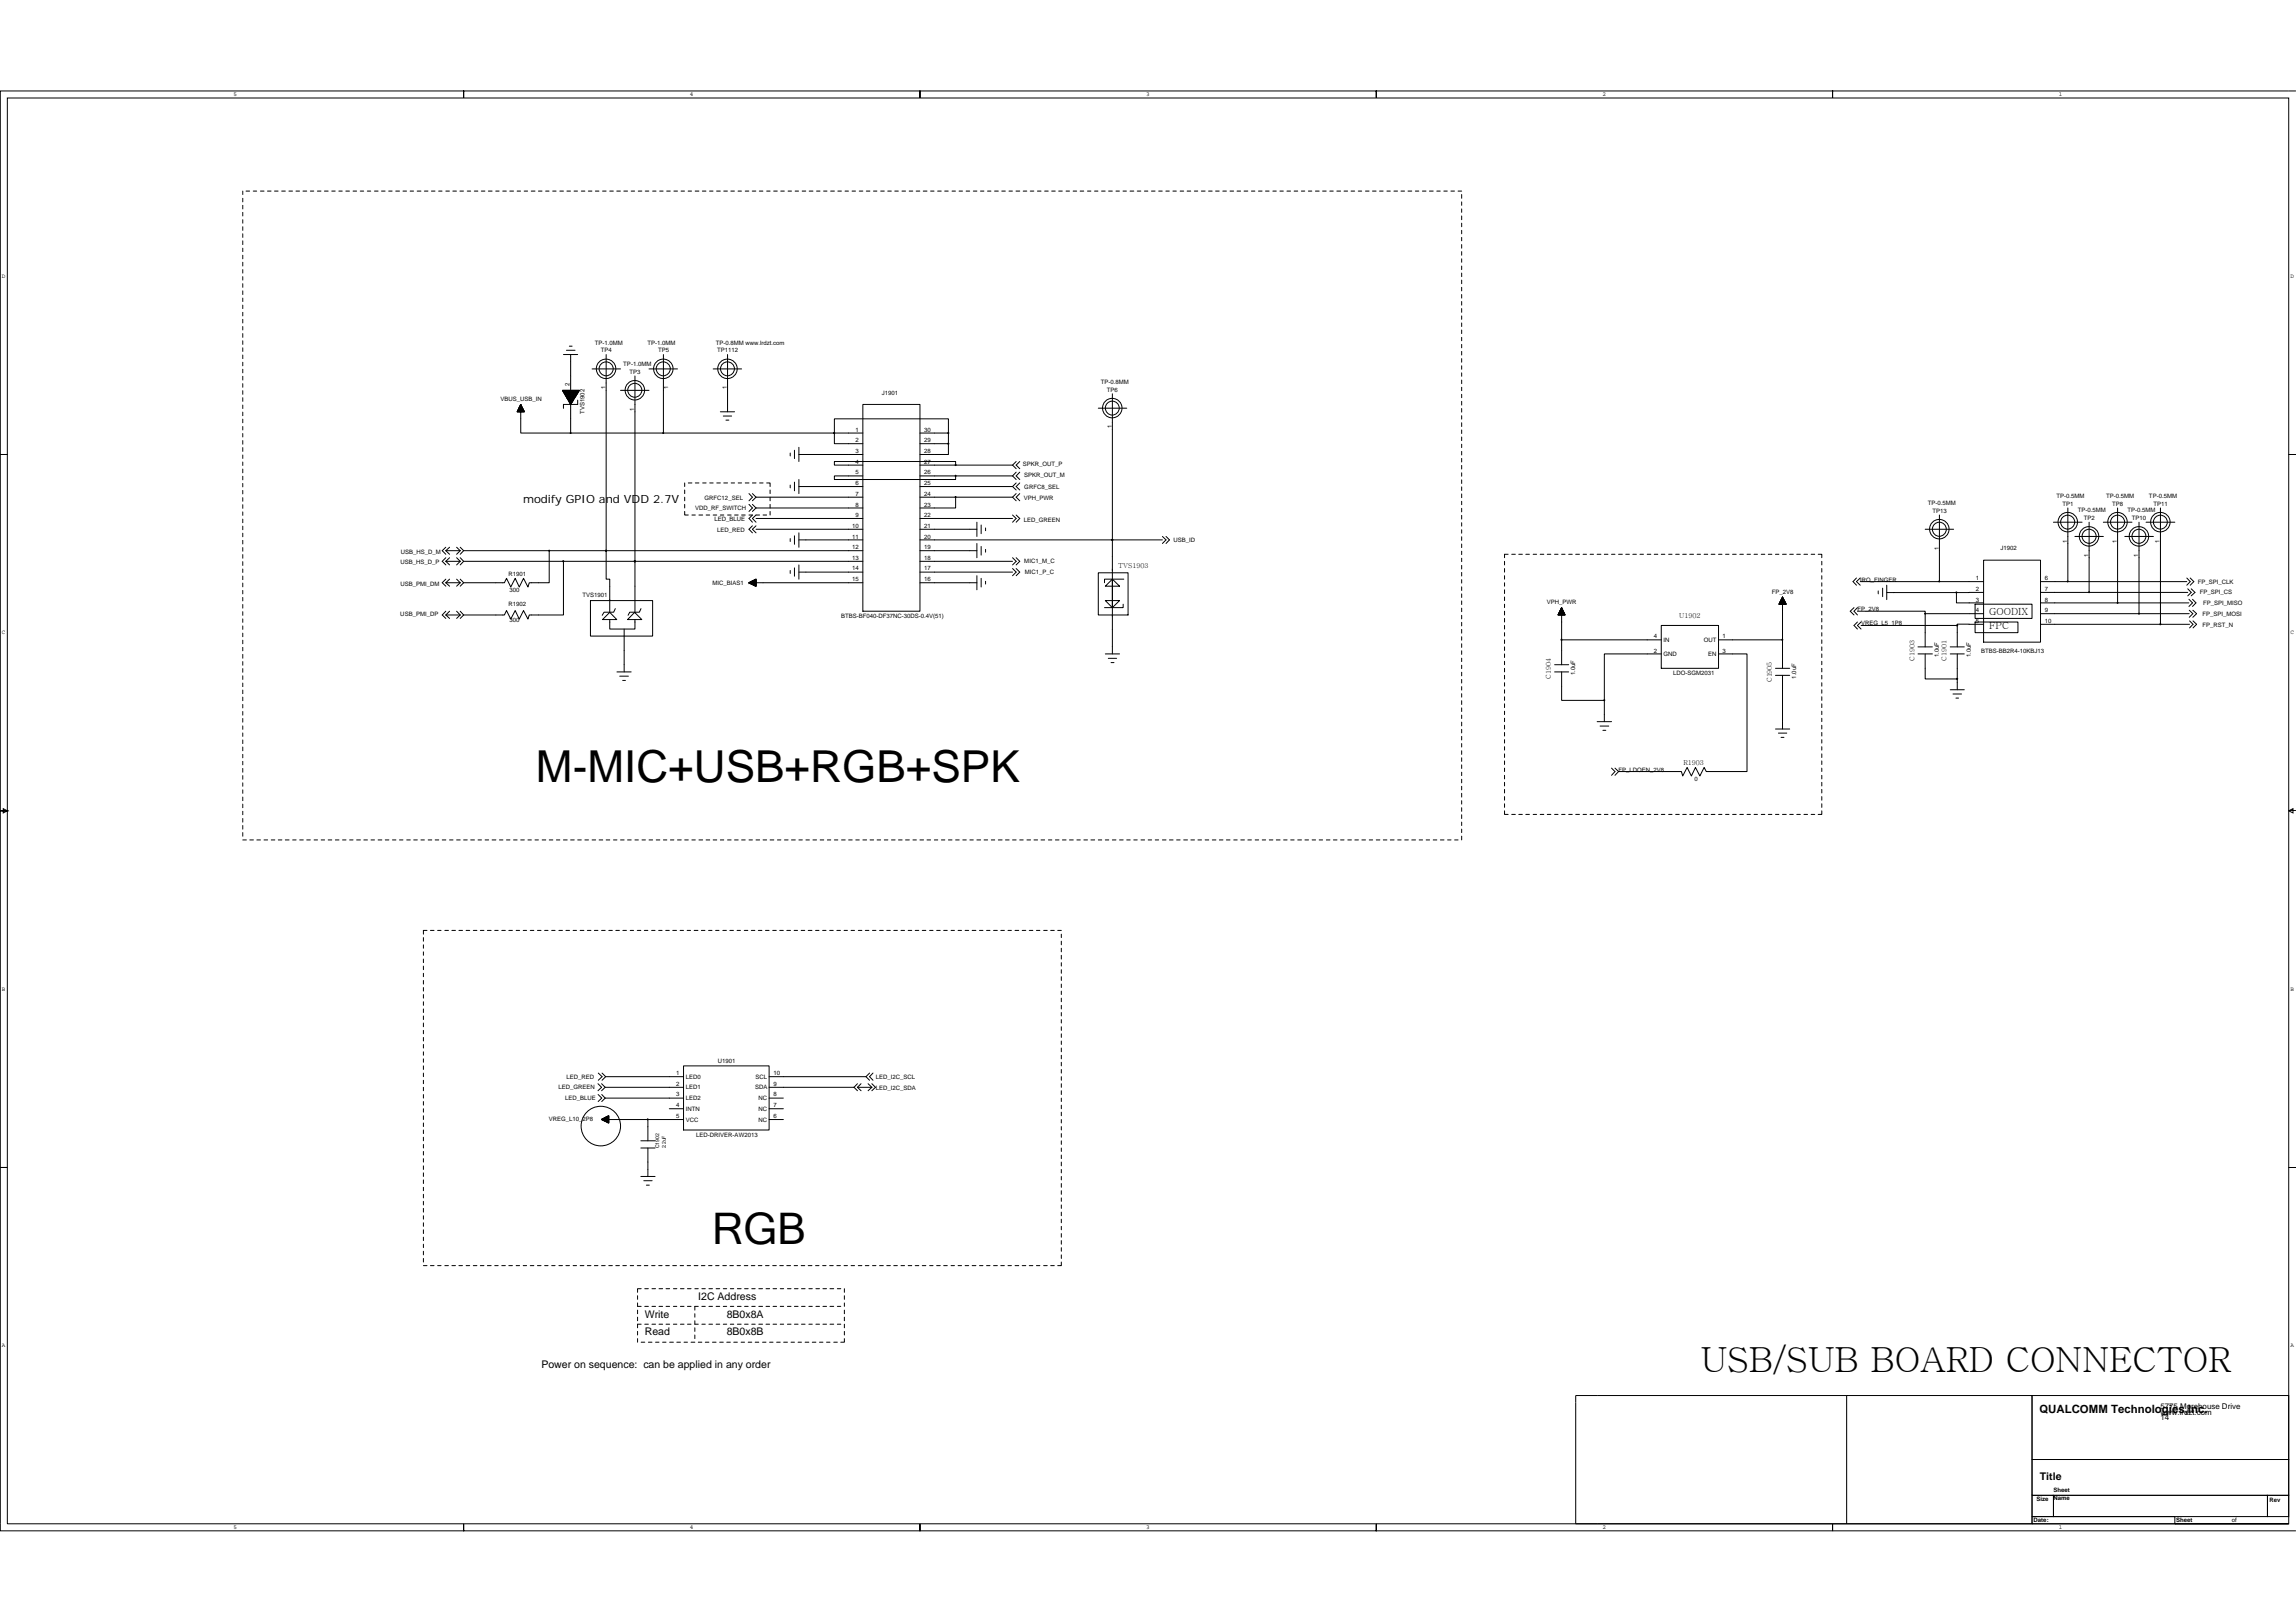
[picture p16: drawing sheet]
<svg xmlns="http://www.w3.org/2000/svg" width="297mm" height="210mm" viewBox="0 0 297 210" stroke-linecap="round" stroke-linejoin="round" font-family="sans-serif">
<defs><g id="words">
<text font-size="5.7" x="69.3" y="101.2">M-MIC+USB+RGB+SPK</text>
<text font-size="5.6" x="92.1" y="161">RGB</text>
<text font-size="4.5" x="220" y="177.5">USB/SUB BOARD CONNECTOR</text>
<g font-size="1.5">
<text x="67.7" y="65.1">modify GPIO and VDD 2.7V</text>
<text x="263.8" y="182.8">QUALCOMM Technologies,Inc.</text>
</g>
<g font-size="1.4">
<text x="83.4" y="170.5">Write</text>
<text x="83.4" y="172.8">Read</text>
<text x="90.3" y="168.2">I2C Address</text>
<text x="94" y="172.8">8B0x8B</text>
<text x="94" y="170.5">8B0x8A</text>
<text x="70" y="177">Power on sequence: can be applied in any order</text>
<text x="263.9" y="191.4">Title</text>
</g>
<g font-size="1.3">
<text x="257.4" y="81.4">FPC</text>
<text x="257.4" y="79.6">GOODIX</text>
</g>
<g font-size="1">
<text x="279.5" y="183.1">www.lrdzt.com</text>
<text x="279.5" y="183.7">14</text>
<text x="279.5" y="182.3">5775 Morehouse Drive</text>
</g>
<g font-size=".9">
<text x="144.7" y="73.5">TVS1903</text>
<text x="217.3" y="80">U1902</text>
<text x="200.6" y="87.8" transform="rotate(-90 200.6 87.8)">C1904</text>
<text x="229.2" y="88.3" transform="rotate(-90 229.2 88.3)">C1905</text>
<text x="247.7" y="85.5" transform="rotate(-90 247.7 85.5)">C1903</text>
<text x="251.8" y="85.5" transform="rotate(-90 251.8 85.5)">C1901</text>
<text x="217.8" y="98.9">R1903</text>
</g>
<g font-size=".8">
<text x="30.2" y="12.4">5</text>
<text x="89.3" y="12.4">4</text>
<text x="148.3" y="12.4">3</text>
<text x="207.3" y="12.4">2</text>
<text x="266.3" y="12.4">1</text>
<text x=".3" y="36">D</text>
<text x="296.3" y="36">D</text>
<text x="77" y="44.6">TP-1.0MM</text>
<text x="77.7" y="45.6">TP4</text>
<text x="80.6" y="47.4">TP-1.0MM</text>
<text x="83.8" y="44.6">TP-1.0MM</text>
<text x="85.1" y="45.6">TP5</text>
<text x="92.6" y="44.6">TP-0.8MM www.lrdzt.com</text>
<text x="92.8" y="45.6">TP1112</text>
<text x="64.7" y="51.9">VBUS_USB_IN</text>
<text x="73.7" y="49.9" transform="rotate(-90 73.7 49.9)">2</text>
<text x="75.6" y="53.6" transform="rotate(-90 75.6 53.6)">TVS1902</text>
<text x="78.4" y="50.4" transform="rotate(-90 78.4 50.4)">1</text>
<text x="81.4" y="48.4">TP3</text>
<text x="82" y="53.1" transform="rotate(-90 82 53.1)">1</text>
<text x="86.5" y="50.4" transform="rotate(-90 86.5 50.4)">1</text>
<text x="94" y="50.4" transform="rotate(-90 94 50.4)">1</text>
<text x="114.1" y="51.1">J1901</text>
<text x="142.4" y="49.7">TP-0.8MM</text>
<text x="143.2" y="50.7">TP6</text>
<text x="110.7" y="58.6">3</text>
<text x="110.7" y="57.2">2</text>
<text x="110.7" y="55.8">1</text>
<text x="119.6" y="58.6">28</text>
<text x="119.6" y="57.2">29</text>
<text x="119.6" y="55.8">30</text>
<text x="143.8" y="55.4" transform="rotate(-90 143.8 55.4)">1</text>
<text x="89.9" y="66">VDD_RF_SWITCH</text>
<text x="91.2" y="64.7">GRFC12_SEL</text>
<text x="110.7" y="62.8">6</text>
<text x="110.7" y="64.1">7</text>
<text x="110.7" y="65.5">8</text>
<text x="110.7" y="61.4">5</text>
<text x="110.7" y="60">4</text>
<text x="119.6" y="62.8">25</text>
<text x="119.6" y="64.1">24</text>
<text x="119.6" y="65.5">23</text>
<text x="119.6" y="61.4">26</text>
<text x="119.6" y="60">27</text>
<text x="132.3" y="60.3">SPKR_OUT_P</text>
<text x="132.5" y="64.7">VPH_PWR</text>
<text x="132.5" y="61.7">SPKR_OUT_M</text>
<text x="132.5" y="63.2">GRFC8_SEL</text>
<text x="249.4" y="65.3">TP-0.5MM</text>
<text x="266" y="64.4">TP-0.5MM</text>
<text x="266.8" y="65.4">TP1</text>
<text x="272.5" y="64.4">TP-0.5MM</text>
<text x="273.3" y="65.4">TP8</text>
<text x="278" y="64.4">TP-0.5MM</text>
<text x="278.6" y="65.4">TP11</text>
<text x="51.9" y="71.6">USB_HS_D_M</text>
<text x="92.4" y="67.4">LED_BLUE</text>
<text x="92.8" y="68.8">LED_RED</text>
<text x="110.3" y="68.3">10</text>
<text x="110.3" y="69.7">11</text>
<text x="110.3" y="71.1">12</text>
<text x="110.7" y="66.9">9</text>
<text x="119.6" y="66.9">22</text>
<text x="119.6" y="68.3">21</text>
<text x="119.6" y="69.7">20</text>
<text x="119.6" y="71.1">19</text>
<text x="132.5" y="67.5">LED_GREEN</text>
<text x="151.8" y="70.1">USB_ID</text>
<text x="250" y="66.4">TP13</text>
<text x="250.8" y="71.1" transform="rotate(-90 250.8 71.1)">1</text>
<text x="258.8" y="71.1">J1902</text>
<text x="267.4" y="70.2" transform="rotate(-90 267.4 70.2)">1</text>
<text x="268.8" y="66.3">TP-0.5MM</text>
<text x="269.6" y="67.3">TP2</text>
<text x="273.9" y="70.2" transform="rotate(-90 273.9 70.2)">1</text>
<text x="275.2" y="66.3">TP-0.5MM</text>
<text x="275.8" y="67.3">TP10</text>
<text x="279.4" y="70.2" transform="rotate(-90 279.4 70.2)">1</text>
<text x="51.8" y="75.8">USB_PMI_DM</text>
<text x="51.8" y="73">USB_HS_D_P</text>
<text x="65.8" y="74.5">R1901</text>
<text x="65.9" y="76.6">300</text>
<text x="75.4" y="77.2">TVS1901</text>
<text x="92.2" y="75.7">MIC_BIAS1</text>
<text x="110.3" y="72.5">13</text>
<text x="110.3" y="73.8">14</text>
<text x="110.3" y="75.2">15</text>
<text x="119.6" y="72.5">18</text>
<text x="119.6" y="73.8">17</text>
<text x="119.6" y="75.2">16</text>
<text x="132.5" y="72.8">MIC1_M_C</text>
<text x="132.6" y="74.3">MIC1_P_C</text>
<text x="229.2" y="76.8">FP_2V8</text>
<text x="240.7" y="75.2">IRQ_FINGER</text>
<text x="255.6" y="75.1">1</text>
<text x="255.6" y="76.5">2</text>
<text x="255.6" y="77.8">3</text>
<text x="264.5" y="75.1">6</text>
<text x="264.5" y="76.5">7</text>
<text x="264.5" y="77.8">8</text>
<text x="270.2" y="72" transform="rotate(-90 270.2 72)">1</text>
<text x="276.6" y="72" transform="rotate(-90 276.6 72)">1</text>
<text x="284.3" y="75.6">FP_SPI_CLK</text>
<text x="284.6" y="76.9">FP_SPI_CS</text>
<text x=".3" y="82.1">C</text>
<text x="51.8" y="79.7">USB_PMI_DP</text>
<text x="65.8" y="78.4">R1902</text>
<text x="65.9" y="80.5">300</text>
<text x="108.8" y="80">BTBS-BF040-DF37NC-30DS-0.4V(51)</text>
<text x="200.1" y="78.2">VPH_PWR</text>
<text x="213.9" y="82.6">4</text>
<text x="215.2" y="83.1">IN</text>
<text x="220.4" y="83.1">OUT</text>
<text x="222.9" y="82.6">1</text>
<text x="240.3" y="79.1">FP_2V8</text>
<text x="240.8" y="80.9">VREG_L5_1P8</text>
<text x="255.6" y="79.2">4</text>
<text x="255.6" y="80.6">5</text>
<text x="264.5" y="79.2">9</text>
<text x="264.5" y="80.6">10</text>
<text x="284.9" y="79.7">FP_SPI_MOSI</text>
<text x="284.9" y="81.2">FP_RST_N</text>
<text x="285" y="78.3">FP_SPI_MISO</text>
<text x="296.3" y="82.1">C</text>
<text x="203.8" y="87.3" transform="rotate(-90 203.8 87.3)">1.0uF</text>
<text x="213.9" y="84.4">2</text>
<text x="215.2" y="84.9">GND</text>
<text x="216.5" y="87.4">LDO-SGM2031</text>
<text x="221" y="84.9">EN</text>
<text x="222.9" y="84.4">3</text>
<text x="232.4" y="87.8" transform="rotate(-90 232.4 87.8)">1.0uF</text>
<text x="250.8" y="85" transform="rotate(-90 250.8 85)">1.0uF</text>
<text x="255" y="85" transform="rotate(-90 255 85)">1.0uF</text>
<text x="256.3" y="84.5">BTBS-BB2R4-10KBJ13</text>
<text x="209.4" y="99.8">FP_LDOEN_2V8</text>
<text x="219.2" y="101.1">0</text>
<text x=".3" y="128.2">B</text>
<text x="296.3" y="128.2">B</text>
<text x="92.9" y="137.5">U1901</text>
<text x="72.3" y="140.9">LED_GREEN</text>
<text x="73.1" y="142.3">LED_BLUE</text>
<text x="73.3" y="139.7">LED_RED</text>
<text x="87.5" y="139.1">1</text>
<text x="87.5" y="140.5">2</text>
<text x="87.5" y="141.9">3</text>
<text x="87.5" y="143.3">4</text>
<text x="88.7" y="139.6">LED0</text>
<text x="88.7" y="140.9">LED1</text>
<text x="88.7" y="142.3">LED2</text>
<text x="88.7" y="143.7">INTN</text>
<text x="97.7" y="140.9">SDA</text>
<text x="97.7" y="139.6">SCL</text>
<text x="98.1" y="142.3">NC</text>
<text x="98.1" y="143.7">NC</text>
<text x="100.1" y="139.1">10</text>
<text x="100.1" y="140.5">9</text>
<text x="100.1" y="141.9">8</text>
<text x="100.1" y="143.3">7</text>
<text x="113.3" y="141.1">LED_I2C_SDA</text>
<text x="113.3" y="139.6">LED_I2C_SCL</text>
<text x="71" y="145">VREG_L10_2P8</text>
<text x="87.5" y="144.6">5</text>
<text x="88.7" y="145.1">VCC</text>
<text x="90.1" y="147.1">LED-DRIVER-AW2013</text>
<text x="98.1" y="145.1">NC</text>
<text x="100.1" y="144.6">6</text>
<text x=".3" y="174.3">A</text>
<text x="296.3" y="174.3">A</text>
<text x="30.2" y="197.8">5</text>
<text x="89.3" y="197.8">4</text>
<text x="148.3" y="197.8">3</text>
<text x="207.3" y="197.8">2</text>
<text x="263.1" y="196.8">Date:</text>
<text x="263.5" y="194.2">Size</text>
<text x="265.7" y="194.1">Name</text>
<text x="265.7" y="193">Sheet</text>
<text x="266.3" y="197.8">1</text>
<text x="281.5" y="196.8">Sheet</text>
<text x="288.7" y="196.8">of</text>
<text x="293.6" y="194.3">Rev</text>
</g>
<g font-size=".7">
<text x="85.3" y="148.6" transform="rotate(-90 85.3 148.6)">C1902</text>
<text x="86.1" y="148.6" transform="rotate(-90 86.1 148.6)">2.2uF</text>
</g>
</g></defs>
<g fill="none" stroke="#000" stroke-width=".13">
<path d="M.9 12.7h295.2v184.4h-295.2zM297 11.8h-59.9v.9v-.9h-59v.9v-.9h-59.1v.9v-.9h-59v.9v-.9h-60v47h.9h-.9v46.1h.9l-.5 .3v-.6l.5 .3h-.9v46.1h.9h-.9v47.1h60v-1v1h59v-1v1h59.1v-1v1h59v-1v1h59.9M31.4 24.7v.5M31.4 25.7v.4M31.4 26.6v.4M31.4 27.5v.4M31.4 28.4v.5M31.4 29.3v.5M31.4 30.2v.5M31.4 31.2v.4M31.4 32.1v.5M31.4 33v.5"/>
<path d="M31.4 33.9v.5M31.4 34.9v.4M31.4 35.8v.4M31.4 36.7v.5M31.4 37.6v.5M31.4 38.6v.4M31.4 39.5v.4M31.8 24.7h.5M32.8 24.7h.4M33.7 24.7h.5M34.6 24.7h.5M35.5 24.7h.5"/>
<path d="M36.4 24.7h.5M37.4 24.7h.4M38.3 24.7h.5M39.2 24.7h.5M40.1 24.7h.5M41.1 24.7h.4M42 24.7h.5M42.9 24.7h.5M43.8 24.7h.5M44.7 24.7h.5M45.7 24.7h.4M46.6 24.7h.5"/>
<path d="M47.5 24.7h.5M48.4 24.7h.5M49.4 24.7h.4M50.3 24.7h.4M51.2 24.7h.5M52.1 24.7h.5M53.1 24.7h.4M54 24.7h.5M54.9 24.7h.5M55.8 24.7h.5M56.7 24.7h.5M57.7 24.7h.4"/>
<path d="M58.6 24.7h.5M59.5 24.7h.5M60.4 24.7h.5M61.4 24.7h.4M62.3 24.7h.4M63.2 24.7h.5M64.1 24.7h.5M65 24.7h.5M66 24.7h.4M66.9 24.7h.4M67.8 24.7h.5M68.7 24.7h.5"/>
<path d="M69.7 24.7h.4M70.6 24.7h.4M71.5 24.7h.4M72.4 24.7h.5M73.3 24.7h.5M74.3 24.7h.4M75.2 24.7h.5M76.1 24.7h.5M77 24.7h.5M78 24.7h.4M78.9 24.7h.5M79.8 24.7h.5"/>
<path d="M80.7 24.7h.5M81.7 24.7h.4M82.6 24.7h.4M83.5 24.7h.4M84.4 24.7h.5M85.3 24.7h.5M86.3 24.7h.4M87.2 24.7h.4M88.1 24.7h.5M89 24.7h.5M89.9 24.7h.5M90.9 24.7h.4"/>
<path d="M91.8 24.7h.4M92.7 24.7h.5M93.6 24.7h.5M94.5 24.7h.5M95.5 24.7h.4M96.4 24.7h.5M97.3 24.7h.5M98.2 24.7h.5M99.2 24.7h.4M100.1 24.7h.5M101 24.7h.5M102 24.7h.4"/>
<path d="M102.9 24.7h.4M103.8 24.7h.4M104.7 24.7h.5M105.6 24.7h.5M106.5 24.7h.5M107.5 24.7h.4M108.4 24.7h.5M109.3 24.7h.5M110.2 24.7h.5M111.2 24.7h.4M112.1 24.7h.4M113 24.7h.5"/>
<path d="M113.9 24.7h.5M114.8 24.7h.5M115.8 24.7h.4M116.7 24.7h.5M117.6 24.7h.5M118.5 24.7h.5M119.4 24.7h.5M120.4 24.7h.4M121.3 24.7h.5M122.2 24.7h.5M123.2 24.7h.4M124.1 24.7h.4"/>
<path d="M125 24.7h.5M125.9 24.7h.5M126.8 24.7h.5M127.8 24.7h.4M128.7 24.7h.5M129.6 24.7h.5M130.5 24.7h.5M131.4 24.7h.5M132.4 24.7h.4M133.3 24.7h.4M134.2 24.7h.5M135.1 24.7h.5"/>
<path d="M136.1 24.7h.4M137 24.7h.4M137.9 24.7h.5M138.8 24.7h.5M139.7 24.7h.5M140.7 24.7h.4M141.6 24.7h.4M142.5 24.7h.5M143.4 24.7h.5M144.4 24.7h.4M145.3 24.7h.4M146.2 24.7h.5"/>
<path d="M147.1 24.7h.5M148.1 24.7h.4M149 24.7h.4M149.9 24.7h.5M150.8 24.7h.5M151.7 24.7h.5M152.7 24.7h.4M153.6 24.7h.4M154.5 24.7h.5M155.4 24.7h.5M156.4 24.7h.4M157.3 24.7h.4"/>
<path d="M158.2 24.7h.5M159.1 24.7h.5M160 24.7h.5M160.9 24.7h.5M161.9 24.7h.4M162.8 24.7h.5M163.7 24.7h.5M164.7 24.7h.4M165.6 24.7h.4M166.5 24.7h.5M167.4 24.7h.5M168.4 24.7h.4"/>
<path d="M169.3 24.7h.4M170.2 24.7h.5M171.1 24.7h.5M172 24.7h.5M172.9 24.7h.5M173.9 24.7h.4M174.8 24.7h.5M175.7 24.7h.5M176.7 24.7h.4M177.6 24.7h.4M178.5 24.7h.4M179.4 24.7h.5"/>
<path d="M180.3 24.7h.5M181.2 24.7h.5M182.2 24.7h.4M183.1 24.7h.5M184 24.7h.5M184.9 24.7h.5M185.9 24.7h.4M186.8 24.7h.4M187.7 24.7h.5M188.6 24.7h.5M189.1 25.2v.5M189.1 26.1v.5"/>
<path d="M189.1 27v.5M189.1 27.9v.5M189.1 28.9v.4M189.1 29.8v.4M189.1 30.7v.5M189.1 31.6v.5M189.1 32.6v.4M189.1 33.5v.4M189.1 34.4v.5M189.1 35.3v.5M189.1 36.2v.5M189.1 37.2v.4"/>
<path d="M189.1 38.1v.5M189.1 39v.5M189.1 39.9v.5M31.4 40.4v.5M31.4 41.3v.5M31.4 42.2v.5M31.4 43.2v.4M31.4 44.1v.5M31.4 45v.5M31.4 45.9v.5M31.4 46.9v.4M31.4 47.8v.4"/>
<path d="M31.4 48.7v.5M31.4 49.6v.5M31.4 50.5v.5M31.4 51.5v.4M31.4 52.4v.5M31.4 53.3v.5M31.4 54.2v.5M31.4 55.2v.4M31.4 56.1v.4M31.4 57v.5M31.4 57.9v.5M31.4 58.9v.4"/>
<path d="M31.4 59.8v.4M66.9 53.2l.9 .1h-.9zM67 53.1h.8v.2M67 53.1h.8M67 53.3v-.2h.7v.2M67 53h.7M67.1 53h.6v.3M67.1 53h.6M67.1 53v.3M67.1 52.9h.6M67.1 52.9h.5v.4M67.1 52.8v.5"/>
<path d="M67.1 52.8h.5M67.2 52.8h.4v.5M67.2 52.7v.6M67.2 52.7h.4M67.2 52.7h.3M67.2 52.6v.7M67.2 52.6h.3M67.2 52.5v.8M67.3 52.5h.2M67.3 53.3v-.8h.2v.8M67.3 53.3v-.9h.1v.9M67.4 52.3h.1"/>
<path d="M67.4 52.3v1M67.5 52.6v.7M67.6 52.7v.6M67.7 52.9v.4M72.8 50.5h2.2l-1.2 1.8zM72.8 50.5h2.2M72.8 50.5v.1M72.9 50.5v.3M72.9 50.8h1.9M72.9 45.9h1.8M73 50.5v.4M73 50.9h1.7"/>
<path d="M73.1 51.1h1.6M73.1 50.5v.6M73.1 51.1h1.5M73.2 50.5v.7h1.3M73.3 50.5v.9M73.3 45.3h1.1M73.3 51.4h1.1M73.3 51.5h1M73.4 50.5v1M73.4 51.7h.8M73.4 50.5v1.2M73.5 51.8h.7"/>
<path d="M73.6 50.5v1.4h.5M73.6 52h.5M73.7 50.5v1.5M73.7 44.8h.3M73.7 52.2h.3M73.7 50.5v1.7M73.8 52.3h.1M73.8 45.9v10.1h-6.4v-3.7l-.5 1h.9l-.4-1M73.8 56h37.8M73.9 50.5v1.7M74 50.5v1.6h-.3M74.1 50.5v1.4"/>
<path d="M74.2 50.5v1.3M74.3 50.5v1.1h-.9M74.4 50.5v1M74.5 50.5v.8h-1.2M74.6 50.5v.7M74.7 50.5v.5M74.7 51.8v.5h-1.8v.5M74.7 50.5v.4h-1.7M74.8 50.5v.2h-2M74.9 50.5l-2.1 .1M76.6 47.7h3.7M78.4 45.9v25.3"/>
<path d="M80.3 50.5h3.7M82.1 48.6v24M84 47.7h3.6M85.8 45.9v10.1M92.3 47.7h3.6M93.2 53.3h1.8M93.6 53.8h1.1M93.9 54.4h.4M94.1 45.9v7.4M102.2 58.6v.4M102.8 58.3v1M103.4 58.8h8.2"/>
<path d="M103.4 57.9v1.8M107.9 56v1.4h3.7M107.9 56v-1.8h14.8v1.8M107.9 56h.1M111.6 52.3h7.4v26.8h-7.4zM119 56h3.7v1.4h-3.7M122.7 57.4v1.4h-3.7M131.5 59.7l-.5 .5M131.9 59.7l-.4 .5 .4 .4M142.1 52.8h3.7M143.9 50.9v18.9h-24.9M189.1 40.9v.4"/>
<path d="M189.1 41.8v.4M189.1 42.7v.5M189.1 43.6v.5M189.1 44.6v.4M189.1 45.5v.4M189.1 46.4v.5M189.1 47.3v.5M189.1 48.2v.5M189.1 49.2v.4M189.1 50.1v.4M189.1 51v.5M189.1 51.9v.5"/>
<path d="M189.1 52.9v.4M189.1 53.8v.4M189.1 54.7v.5M189.1 55.6v.5M189.1 56.5v.5M189.1 57.5v.4M189.1 58.4v.5M189.1 59.3v.5M297 58.8h-.9h.9M31.4 60.7v.5M31.4 61.6v.5M31.4 62.5v.5"/>
<path d="M31.4 63.5v.4M31.4 64.4v.5M31.4 65.3v.5M31.4 66.2v.5M31.4 67.2v.4M31.4 68.1v.4M31.4 69v.4M31.4 69.9v.5M31.4 70.8v.5M31.4 71.8v.4M31.4 72.7v.5M31.4 73.6v.5"/>
<path d="M31.4 74.5v.5M31.4 75.4v.5M31.4 76.4v.4M31.4 77.3v.4M31.4 78.2v.5M31.4 79.1v.5M57.7 71.2h1.8M57.7 72.6h1.8M57.7 75.4h1.8M57.7 79.6h1.8M57.7 72.2l-.5 .4 .5 .5M57.7 72.6l.5 .5"/>
<path d="M57.7 70.8l-.5 .4 .5 .5M57.7 71.2l.5 .5M57.7 74.9l-.5 .5 .5 .4M57.7 75.4l.5 .4M57.7 79.1l-.5 .5 .5 .4M57.7 79.6l.5 .4M58.2 72.2l-.5 .4M58.2 70.8l-.5 .4M58.2 74.9l-.5 .5M58.2 79.1l-.5 .5M59.1 72.2l.4 .4M59.1 70.8l.4 .4"/>
<path d="M59.1 74.9l.4 .5M59.1 79.1l.4 .5M59.5 72.2l.5 .4M59.5 72.6l-.4 .5M59.5 70.8l.5 .4M59.5 71.2l-.4 .5M59.5 74.9l.5 .5M59.5 75.4l-.4 .4M59.5 79.1l.5 .5M59.5 79.6l-.4 .4M60 72.6h12.9v7h-4.4l-.2 .5-.6-1.1-.5 1.1-.5-1.1-.6 1.1-.6-1.1-.2 .6h-5.3M60 71.2h51.6"/>
<path d="M60 72.6l-.5 .5M60 71.2l-.5 .5M60 75.4l-.5 .4M60 79.6l-.5 .4M71.1 71.2v4.2h-2.6l-.2 .5-.6-1.1-.5 1.1-.5-1.1-.6 1.1-.6-1.1-.2 .6h-5.3M72.9 72.6h9.2v6.7M76.4 77.7h8v4.6h-8zM78.4 71.2v3.7h.5v4.3M78.4 71.2h.1M78.9 79.2l.9 1h-1.8zM79.6 78.7l-.2 .5h-1.3l-.2 .4M82.1 79.2l.9 1h-1.8z"/>
<path d="M82.1 72.6h.1M82.1 72.6h29.5M82.9 78.7l-.2 .5h-1.2l-.2 .4M88.6 66.2v.4h.4M88.6 62.5v.4M88.6 63.4v.5M88.6 64.3v.5M88.6 65.3v.4M89 62.5h.5M89.5 66.6h.5M90 62.5h.4M90.4 66.6h.5"/>
<path d="M90.9 62.5h.5M91.4 66.6h.4M91.8 62.5h.5M92.3 66.6h.4M92.7 62.5h.5M93.2 66.6h.4M93.6 62.5h.5M94.1 66.6h.5M94.6 62.5h.4M95 66.6h.5M95.5 62.5h.4M95.9 66.6h.5"/>
<path d="M96.4 62.5h.5M96.9 75.4l.9-.5v.9l-.9-.4h14.7M96.9 75.4h.1M96.9 66.6h.4l-.4 .5 .4 .5M96.9 75.4h.9M96.9 65.3l.4 .4-.4 .5M96.9 63.9l.4 .4-.4 .5M97 75.5h.8M97 75.3v.1M97.1 75.5h.7M97.1 75.3v.2M97.2 75.2v.4"/>
<path d="M97.3 75.6h.5M97.3 75.2v.4M97.3 62.5h.5M97.3 68l-.4 .5 .4 .4M97.3 65.3l.5 .4M97.3 63.9l.5 .4M97.4 75.6h.4M97.4 75.7h.4M97.5 75.1v.6M97.6 75v.8M97.6 75.8h.2M97.6 75h.2"/>
<path d="M97.7 75v.8M97.8 75v.8zM97.8 64.3h13.8M97.8 65.7h13.8M97.8 67.1h13.8M97.8 68.5h13.8M97.8 75.2h-.6v.3h.6M97.8 75h-.1v.8h.1M97.8 75.1h-.2l-.1 .6h.3M97.8 75.4h-.9h.9M97.8 75.3h-.8v.2M97.8 75.3h-.7v.2"/>
<path d="M97.8 75.2h-.5v.4M97.8 75.1h-.4v.6M97.8 68l-.5 .5 .5 .4M97.8 65.7l-.5 .5M97.8 64.3l-.5 .5M98.3 66.6h-.5l-.5 .5 .5 .5M98.3 62.5h.4M98.7 66.6h.5M99.2 62.5h.4v.4M99.6 63.4v.5M99.6 64.3v.5M99.6 65.3v.4"/>
<path d="M99.6 66.2v.4M102.2 62.8v.3M102.2 69.7v.4M102.2 73.8v.4M102.8 62.4v1.1M102.8 69.3v1.1M102.8 73.5v1M103.4 62.9h8.2M103.4 69.8h8.2M103.4 74h8.2M103.4 62v1.9M103.4 68.9v1.9"/>
<path d="M103.4 73.1v1.8M111.6 60.2h-3.7v-.5h15.7v.5h7.4M111.6 61.6h-3.7v.4h15.7v-.4h7.4M119 62.9h12M119 64.3h12M119 67.1h12M119 68.5h7.4M119 71.2h7.4M119 72.6h12M119 74h12M119 75.4h7.4M119 61.6h4.6"/>
<path d="M119 60.2h4.6M123.6 64.3v1.4h-4.6M126.4 67.6v1.8M126.4 70.3v1.9M126.4 74.5v1.8M126.9 67.9v1.1M126.9 70.7v1.1M126.9 74.8v1.1M127.5 68.3v.4M127.5 71.1v.3M127.5 75.2v.4M131 60.2l.5 .4"/>
<path d="M131 61.6l.5 .4M131 64.3l.5 .5M131 66.6l.5 .5-.5 .5M131 73.6l.5 .4-.5 .5M131 72.2l.5 .4-.5 .5M131 62.9l.5 .5M131.5 61.1l-.5 .5M131.5 63.9l-.5 .4M131.5 66.6l.4 .5-.4 .5M131.5 73.6l.4 .4-.4 .5M131.5 72.2l.4 .4-.4 .5M131.5 62.5l-.5 .4"/>
<path d="M131.9 61.1l-.4 .5 .4 .4M131.9 63.9l-.4 .4 .4 .5M131.9 62.5l-.4 .4 .4 .5M142.1 74.1h3.8v5.5h-3.8zM143 77.7h1.8l-.9 .9zM143.9 74.9l.9 .9h-1.8zM143.9 69.8h.1M143.9 69.8v14.8M143.9 69.8h6.5M145.3 78.2v.4h-2.4M145.4 74.9h-2.5v.5M150.4 69.4l.5 .4-.5 .5"/>
<path d="M150.9 69.4l.4 .4-.4 .5M189.1 60.2v.5M189.1 61.2v.4M189.1 62.1v.4M189.1 63v.5M189.1 63.9v.5M189.1 64.9v.4M189.1 65.8v.4M189.1 66.7v.5M189.1 67.6v.5M189.1 68.5v.5M189.1 69.4v.5"/>
<path d="M189.1 70.4v.4M189.1 71.3v.5M189.1 72.2v.5M189.1 73.2v.4M189.1 74.1v.4M189.1 75v.4M189.1 75.9v.5M189.1 76.8v.5M189.1 77.7v.5M189.1 78.7v.4M189.1 79.6v.5M194.6 72.6v.5"/>
<path d="M194.6 73.6v.4M194.6 74.5v.4M194.6 75.4v.4M194.6 76.3v.5M194.6 77.2v.5M194.6 78.2v.4M194.6 79.1v.5M195.1 71.7h-.5v.5M195.6 71.7h.4M196.5 71.7h.5M197.4 71.7h.5M198.3 71.7h.5"/>
<path d="M199.3 71.7h.4M200.2 71.7h.4M201.1 71.7h.5M201.6 79.5h.9M201.6 79.5v.1M201.6 79.4v.2M201.7 79.4h.7M201.7 79.6v-.2h.7v.2M201.7 79.3h.7M201.7 79.3v.3M201.7 79.3h.6l.1 .3M201.7 79.2h.6"/>
<path d="M201.7 79.2v.4M201.8 79.2h.5v.4M201.8 79.1h.5M201.8 79.1h.5v.5M201.8 79v.6M201.8 79.1h.4M201.8 79h.4M201.9 79h.3M201.9 78.9v.7M201.9 78.9h.3M201.9 78.9h.2v.7M201.9 78.8h.2"/>
<path d="M201.9 78.7v.9M202 78.7h.1M202 78.7v.9M202 71.7h.5M202 78.6l.5 1h-.9l.4-1v4.2M202 78.6h.1M202 78.6v1M202.1 78.8v.8M202.1 78.8h-.2v.8M202.2 78.9v.7M202.2 79v.6M202.4 79.4v.2"/>
<path d="M202.5 79.5v.1M202.9 71.7h.5M203.9 71.7h.4M204.8 71.7h.4M205.7 71.7h.5M206.6 71.7h.5M207.6 71.7h.4M208.5 71.7h.4M209.4 71.7h.5M210.3 71.7h.5M211.2 71.7h.5M212.2 71.7h.4"/>
<path d="M213.1 71.7h.5M214 71.7h.5M214.9 71.7h.5M215.9 71.7h.4M216.8 71.7h.5M217.7 71.7h.5M218.6 71.7h.5M219.6 71.7h.4M220.5 71.7h.4M221.4 71.7h.5M222.3 71.7h.5M223.2 71.7h.5"/>
<path d="M224.2 71.7h.4M225.1 71.7h.4M226 71.7h.5M226.9 71.7h.5M227.9 71.7h.4M228.8 71.7h.4M229.7 71.7h.4M230.2 78.1l-.1 .1h1M230.2 78.1l.9 .1M230.2 78.1h.8M230.2 78h.8M230.2 78v.2"/>
<path d="M230.2 78h.8v.2M230.3 77.9h.7M230.3 77.9h.7v.3M230.3 77.9v.3M230.3 77.9h.6M230.3 77.8h.6M230.4 77.7h.5v.5M230.4 77.7v.5M230.4 77.7h.5M230.4 77.7h.4v.5M230.4 77.7h.4M230.4 78.2v-.6h.4v.6"/>
<path d="M230.5 77.5h.3v.7M230.5 77.5h.2v.7M230.5 77.4h.2v.8M230.6 77.3v.9M230.6 77.2l.5 1h-1l.5-1v9.3M230.6 77.2h.1M230.6 71.7h.5M230.6 77.2v1M230.6 77.3h.1M230.7 77.3h-.2v.9M230.7 77.4h-.2v.8M230.8 77.5h-.3v.7"/>
<path d="M231.5 71.7h.5M232.4 71.7h.5M233.4 71.7h.4M234.3 71.7h.5M235.2 71.7h.5v.5M235.7 72.6v.5M235.7 73.6v.4M235.7 74.5v.4M235.7 75.4v.4M235.7 76.3v.5M235.7 77.2v.5M235.7 78.2v.4"/>
<path d="M235.7 79.1v.5M239.9 78.6l-.5 .5 .5 .5M240.2 74.8l-.5 .4 .5 .5M240.3 79.1h8.8v.3M240.3 78.6l-.4 .5 .4 .5M240.7 74.8l-.5 .4 .5 .5M243 76.5v.3M243.6 76.1v1.1M244.1 76.7h9M244.1 75.7v1.9M249.1 68.5h3.6M249.1 79.4h7.5"/>
<path d="M249.1 79.4v4.3M250.9 66.6v8.6h-10.2M250.9 75.2h5.7M253.1 76.7v1.3h3.5M255.5 78.2h7.4v1.8h-7.4zM256.6 72.5h7.4v10.6h-7.4zM256.6 76.6l-3.5 .1M264 75.2h18.9M264 76.6h19M264 78h10M264 79.4h19.2M265.7 67.6h3.7"/>
<path d="M267.5 65.7v9.5M268.4 69.4h3.7M270.3 67.6v9M272.1 67.6h3.7M274 78h9.2M274 65.7v12.3M274.9 69.4h3.7M276.7 67.6v11.8M277.6 67.6h3.8M279.5 65.7v15.1h3.8M282.9 74.8l.5 .4-.5 .5M283 76.2l.5 .4-.5 .5"/>
<path d="M283.2 77.5l.5 .5-.5 .5M283.2 79l.5 .4-.5 .5M283.4 74.8l.4 .4-.4 .5M283.5 76.2l.5 .4-.5 .5M283.7 77.5l.4 .5-.4 .5M283.7 79l.5 .4-.5 .5M31.4 80.1v.4M31.4 81v.4M31.4 81.9v.5M31.4 82.8v.5M31.4 83.8v.4M31.4 84.7v.5"/>
<path d="M31.4 85.6v.5M31.4 86.5v.5M31.4 87.4v.5M31.4 88.4v.4M31.4 89.3v.4M31.4 90.2v.5M31.4 91.1v.5M31.4 92.1v.4M31.4 93v.4M31.4 93.9v.5M31.4 94.8v.5M31.4 95.7v.5"/>
<path d="M31.4 96.6v.5M31.4 97.6v.4M31.4 98.5v.5M31.4 99.4v.5M78.9 80.5v.9h3.2v-.9M78.9 80.2v.3M79.8 86.9h1.9M80.2 87.5h1.1M80.6 88h.3M80.7 81.4v5.5M82.1 80.2v.3M143 84.6h1.8"/>
<path d="M143.4 85.2h1.1M143.7 85.7h.4M189.1 80.5v.5M189.1 81.4v.5M189.1 82.4v.4M189.1 83.3v.5M189.1 84.2v.5M189.1 85.2v.4M189.1 86.1v.4M189.1 87v.4M189.1 87.9v.5M189.1 88.8v.5"/>
<path d="M189.1 89.7v.5M189.1 90.7v.4M189.1 91.6v.5M189.1 92.5v.5M189.1 93.4v.5M189.1 94.4v.4M189.1 95.3v.4M189.1 96.2v.4M189.1 97.1v.5M189.1 98v.5M189.1 99v.4M189.1 99.9v.5"/>
<path d="M194.6 99.4v.4M194.6 80v.5M194.6 80.9v.5M194.6 81.9v.4M194.6 82.8v.4M194.6 83.7v.5M194.6 84.6v.5M194.6 85.6v.4M194.6 86.5v.4M194.6 87.4v.4M194.6 88.3v.5M194.6 89.2v.5"/>
<path d="M194.6 90.1v.5M194.6 91.1v.4M194.6 92v.5M194.6 92.9v.5M194.6 93.8v.5M194.6 94.8v.4M194.6 95.7v.4M194.6 96.6v.4M194.6 97.5v.5M194.6 98.4v.5M201.1 86.9h1.8M201.1 86h1.8"/>
<path d="M202 86.9v3.7h5.6M206.6 93.4h1.9M207 93.9h1.1M207.4 94.5h.3M207.6 90.6v2.8M208.5 99.4l.4 .4-.4 .5M208.9 99.4l.5 .4M209.4 99.8l-.5 .5M214.9 80.9h7.4v5.6h-7.4zM214.9 84.6h-7.3v6M214.9 82.8h-12.9v3.2M222.3 84.6h3.7v15.2h-5.3l-.2-.5-.6 1.1-.6-1.1-.5 1.1-.5-1.1-.6 1.1-.2-.6h-8.1"/>
<path d="M222.3 82.8h8.3M229.7 87.4h1.8M229.7 86.5h1.8M229.7 94.3h1.8M230.1 94.8h1.1M230.4 95.4h.4M230.6 87.4v6.9M235.7 80v.5M235.7 80.9v.5M235.7 81.9v.4M235.7 82.8v.4M235.7 83.7v.5"/>
<path d="M235.7 84.6v.5M235.7 85.6v.4M235.7 86.5v.4M235.7 87.4v.4M235.7 88.3v.5M235.7 89.2v.5M235.7 90.1v.5M235.7 91.1v.4M235.7 92v.5M235.7 92.9v.5M235.7 93.8v.5M235.7 94.8v.4"/>
<path d="M235.7 95.7v.4M235.7 96.6v.4M235.7 97.5v.5M235.7 98.4v.5M235.7 99.4v.4M240.3 80.5l-.4 .4 .4 .5M240.8 80.5l-.5 .4 .5 .5M240.8 80.9h12.4M248.1 84.6h1.9M248.1 83.7h1.9M249.1 84.6v3.2h4.1v1.4M252.3 84.6h1.8"/>
<path d="M252.3 83.7h1.8M252.3 89.2h1.8M252.7 89.8h1.1M253 90.3h.4M253.2 80.9v2.8M253.2 84.6v3.2M255.5 80.5h5.6v1.4h-5.6zM256.6 80.8h-3.4v.1M264 80.8h15.5M283.3 80.3l.4 .5-.4 .4M283.7 80.3l.5 .5-.5 .4M31.4 100.4v.4"/>
<path d="M31.4 101.3v.4M31.4 102.2v.4M31.4 103.1v.5M31.4 104v.5M31.4 105v.4M31.4 105.9v.5M31.4 106.8v.5M31.4 107.7v.5M31.4 108.7h.5M32.3 108.7h.5M33.2 108.7h.5M34.2 108.7h.4"/>
<path d="M35.1 108.7h.5M36 108.7h.5M36.9 108.7h.5M37.9 108.7h.4M38.8 108.7h.4M39.7 108.7h.4M40.6 108.7h.5M41.5 108.7h.5M42.5 108.7h.4M43.4 108.7h.5M44.3 108.7h.5M45.2 108.7h.5"/>
<path d="M46.1 108.7h.5M47.1 108.7h.4M48 108.7h.4M48.9 108.7h.5M49.8 108.7h.5M50.8 108.7h.4M51.7 108.7h.4M52.6 108.7h.5M53.5 108.7h.5M54.5 108.7h.4M55.4 108.7h.5M56.3 108.7h.5"/>
<path d="M57.2 108.7h.5M58.2 108.7h.4M59.1 108.7h.4M60 108.7h.4M60.9 108.7h.5M61.8 108.7h.5M62.8 108.7h.4M63.7 108.7h.5M64.6 108.7h.5M65.5 108.7h.5M66.4 108.7h.5M67.4 108.7h.4"/>
<path d="M68.3 108.7h.4M69.2 108.7h.5M70.1 108.7h.5M71.1 108.7h.4M72 108.7h.4M72.9 108.7h.5M73.8 108.7h.5M74.7 108.7h.5M75.7 108.7h.4M76.6 108.7h.5M77.5 108.7h.5M78.4 108.7h.5"/>
<path d="M79.4 108.7h.4M80.3 108.7h.4M81.2 108.7h.5M82.1 108.7h.5M83.1 108.7h.4M84 108.7h.4M84.9 108.7h.5M85.8 108.7h.5M86.7 108.7h.5M87.6 108.7h.5M88.6 108.7h.4M89.5 108.7h.5"/>
<path d="M90.4 108.7h.5M91.4 108.7h.4M92.3 108.7h.4M93.2 108.7h.4M94.1 108.7h.5M95 108.7h.5M95.9 108.7h.5M96.9 108.7h.4M97.8 108.7h.5M98.7 108.7h.5M99.6 108.7h.5M100.6 108.7h.4"/>
<path d="M101.5 108.7h.5M102.4 108.7h.5M103.4 108.7h.4M104.3 108.7h.4M105.2 108.7h.4M106.1 108.7h.5M107 108.7h.5M107.9 108.7h.5M108.9 108.7h.4M109.8 108.7h.5M110.7 108.7h.5M111.6 108.7h.5"/>
<path d="M112.6 108.7h.4M113.5 108.7h.4M114.4 108.7h.5M115.3 108.7h.5M116.2 108.7h.5M117.2 108.7h.4M118.1 108.7h.5M119 108.7h.5M119.9 108.7h.5M120.9 108.7h.4M121.8 108.7h.4M122.7 108.7h.5"/>
<path d="M123.6 108.7h.5M124.6 108.7h.4M125.5 108.7h.4M126.4 108.7h.5M127.3 108.7h.5M128.2 108.7h.5M129.2 108.7h.4M130.1 108.7h.5M131 108.7h.5M131.9 108.7h.5M132.9 108.7h.4M133.8 108.7h.4"/>
<path d="M134.7 108.7h.4M135.6 108.7h.5M136.5 108.7h.5M137.5 108.7h.4M138.4 108.7h.5M139.3 108.7h.5M140.2 108.7h.5M141.1 108.7h.5M142.1 108.7h.4M143 108.7h.4M143.9 108.7h.5M144.8 108.7h.5"/>
<path d="M145.8 108.7h.4M146.7 108.7h.4M147.6 108.7h.5M148.5 108.7h.5M149.5 108.7h.4M150.4 108.7h.5M151.3 108.7h.5M152.2 108.7h.5M153.1 108.7h.5M154.1 108.7h.4M155 108.7h.4M155.9 108.7h.5"/>
<path d="M156.8 108.7h.5M157.8 108.7h.4M158.7 108.7h.4M159.6 108.7h.5M160.5 108.7h.5M161.4 108.7h.5M162.4 108.7h.4M163.3 108.7h.4M164.2 108.7h.5M165.1 108.7h.5M166.1 108.7h.4M167 108.7h.4"/>
<path d="M167.9 108.7h.5M168.8 108.7h.5M169.8 108.7h.4M170.7 108.7h.4M171.6 108.7h.5M172.5 108.7h.5M173.4 108.7h.5M174.4 108.7h.4M175.3 108.7h.4M176.2 108.7h.5M177.1 108.7h.5M178.1 108.7h.4"/>
<path d="M179 108.7h.4M179.9 108.7h.5M180.8 108.7h.5M181.7 108.7h.5M182.6 108.7h.5M183.6 108.7h.4M184.5 108.7h.5M185.4 108.7h.5M186.3 108.7h.5M187.3 108.7h.4M188.2 108.7h.4M189.1 100.8v.5"/>
<path d="M189.1 101.7v.5M189.1 102.6v.5M189.1 103.6v.4M189.1 104.5v.5M189.1 105.4v.5M189.1 106.4v.4M189.1 107.3v.4M189.1 108.2v.5M194.6 104.9v.5h.5M194.6 100.3v.5M194.6 101.2v.5M194.6 102.1v.5"/>
<path d="M194.6 103.1v.4M194.6 104v.5M195.6 105.4h.4M196.5 105.4h.5M197.4 105.4h.5M198.3 105.4h.5M199.3 105.4h.4M200.2 105.4h.4M201.1 105.4h.5M202 105.4h.5M202.9 105.4h.5M203.9 105.4h.4"/>
<path d="M204.8 105.4h.4M205.7 105.4h.5M206.6 105.4h.5M207.6 105.4h.4M208.5 105.4h.4M209.4 105.4h.5M210.3 105.4h.5M211.2 105.4h.5M212.2 105.4h.4M213.1 105.4h.5M214 105.4h.5M214.9 105.4h.5"/>
<path d="M215.9 105.4h.4M216.8 105.4h.5M217.7 105.4h.5M218.6 105.4h.5M219.6 105.4h.4M220.5 105.4h.4M221.4 105.4h.5M222.3 105.4h.5M223.2 105.4h.5M224.2 105.4h.4M225.1 105.4h.4M226 105.4h.5"/>
<path d="M226.9 105.4h.5M227.9 105.4h.4M228.8 105.4h.4M229.7 105.4h.4M230.6 105.4h.5M231.5 105.4h.5M232.4 105.4h.5M233.4 105.4h.4M234.3 105.4h.5M235.7 104.9v.5h-.5M235.7 100.3v.5M235.7 101.2v.5"/>
<path d="M235.7 102.1v.5M235.7 103.1v.4M235.7 104v.5M296.1 104.9l.5-.3v.6zM296.1 104.9h.9M54.8 121.3v.5M54.8 122.2v.5M54.8 123.1v.5M54.8 124.1v.4M54.8 125v.5M54.8 125.9v.5M54.8 126.9v.4"/>
<path d="M54.8 127.8v.4M54.8 128.7v.4M54.8 129.6v.5M54.8 130.5v.5M54.8 131.4v.5M54.8 132.4v.4M54.8 133.3v.5M54.8 134.2v.5M54.8 135.1v.5M54.8 136.1v.4M54.8 137v.4M54.8 137.9v.5"/>
<path d="M54.8 138.8v.5M54.8 139.8v.4M55.2 120.4h-.4v.5M55.7 120.4h.5M56.6 120.4h.5M57.5 120.4h.5M58.5 120.4h.4M59.4 120.4h.4M60.3 120.4h.5M61.2 120.4h.5M62.1 120.4h.5M63.1 120.4h.4"/>
<path d="M64 120.4h.4M64.9 120.4h.5M65.8 120.4h.5M66.8 120.4h.4M67.7 120.4h.4M68.6 120.4h.5M69.5 120.4h.5M70.5 120.4h.4M71.4 120.4h.4M72.3 120.4h.5M73.2 120.4h.5M74.1 120.4h.5"/>
<path d="M75.1 120.4h.4M76 120.4h.5M76.9 120.4h.5M77.4 138.8l.5 .5-.5 .5M77.8 120.4h.5M77.9 138.8l.5 .5M78.4 139.3h10M78.4 139.3l-.5 .5M78.8 120.4h.4M79.7 120.4h.4M80.6 120.4h.4M81.5 120.4h.5"/>
<path d="M82.4 120.4h.5M83.4 120.4h.4M84.3 120.4h.4M85.2 120.4h.5M86.1 120.4h.5M87 120.4h.5M88 120.4h.4M88.4 137.9h11.1v8.3h-11.1zM88.9 120.4h.4M89.8 120.4h.5M90.7 120.4h.5M91.7 120.4h.4"/>
<path d="M92.6 120.4h.4M93.5 120.4h.5M94.4 120.4h.5M95.4 120.4h.4M96.3 120.4h.4M97.2 120.4h.5M98.1 120.4h.5M99 120.4h.5M99.5 139.3h12.5M100 120.4h.4M100.9 120.4h.4M101.8 120.4h.5"/>
<path d="M102.7 120.4h.5M103.6 120.4h.5M104.6 120.4h.4M105.5 120.4h.5M106.4 120.4h.5M107.3 120.4h.5M108.3 120.4h.4M109.2 120.4h.4M110.1 120.4h.5M111 120.4h.5M111.9 120.4h.5M112 139.3l.5 .5"/>
<path d="M112.5 138.8l-.5 .5M112.9 120.4h.4M112.9 138.8l-.4 .5 .4 .5M113.8 120.4h.5M114.7 120.4h.5M115.6 120.4h.5M116.6 120.4h.4M117.5 120.4h.5M118.4 120.4h.5M119.3 120.4h.5M120.3 120.4h.4M121.2 120.4h.4"/>
<path d="M122.1 120.4h.5M123 120.4h.5M123.9 120.4h.5M124.9 120.4h.4M125.8 120.4h.5M126.7 120.4h.5M127.6 120.4h.5M128.5 120.4h.5M129.5 120.4h.4M130.4 120.4h.4M131.3 120.4h.5M132.2 120.4h.5"/>
<path d="M133.2 120.4h.4M134.1 120.4h.4M135 120.4h.5M135.9 120.4h.5M136.8 120.4h.5M137.3 120.9v.4M137.3 121.8v.4M137.3 122.7v.4M137.3 123.6v.5M137.3 124.5v.5M137.3 125.5v.4M137.3 126.4v.5"/>
<path d="M137.3 127.3v.5M137.3 128.2v.5M137.3 129.1v.5M137.3 130.1v.4M137.3 131v.4M137.3 131.9v.5M137.3 132.8v.5M137.3 133.8v.4M137.3 134.7v.4M137.3 135.6v.5M137.3 136.5v.5M137.3 137.4v.5"/>
<path d="M137.3 138.4v.4M137.3 139.3v.5M54.8 140.7v.4M54.8 141.6v.5M54.8 142.5v.5M54.8 143.4v.5M54.8 144.4v.4M54.8 145.3v.5M54.8 146.2v.5M54.8 147.1v.5M54.8 148.1v.4M54.8 149v.4"/>
<path d="M54.8 149.9v.4M54.8 150.8v.5M54.8 151.7v.5M54.8 152.7v.4M54.8 153.6v.5M54.8 154.5v.5M54.8 155.4v.5M54.8 156.3v.5M54.8 157.3v.4M54.8 158.2v.5M54.8 159.1v.5M77.4 140.2l.4 .5-.4 .4"/>
<path d="M77.4 141.6l.4 .5-.4 .4M77.8 140.2l.5 .5M77.8 144.8h.1M77.8 141.6l.5 .5M77.9 144.8v.1M78 144.8v.1h.8M78 144.7v.2h.8M78 144.7h.8M78.1 144.7v.3M78.1 145h.7M78.2 144.6v.4M78.2 144.6h.6"/>
<path d="M78.3 144.6h.5M78.3 140.7h10.1M78.3 142.1h10.1M78.3 144.6v.5M78.3 140.7l-.5 .4M78.3 142.1l-.5 .4M78.3 144.5v.6h.5M78.4 144.5v.6h.4M78.4 144.5v.6M78.5 144.5v.7h.3M78.5 144.5h.3M78.6 144.4v.8"/>
<path d="M78.7 144.4v.9M78.7 144.4h.1M78.8 144.8h-1l1-.4v.9l-1-.5h6v2.8M78.8 144.4h-.2v.8h.2M78.8 144.5h-.3v.7h.3M78.8 144.7h-.7v.3h.7M78.8 144.8h-.9v.1h.9M78.8 144.5h-.4v.6M82.9 148.5h1.8M82.9 147.6h1.8M82.9 152.2h1.8M83.3 152.8h1.1"/>
<path d="M83.6 153.3h.4M83.8 144.8h4.6M83.8 148.5v3.7M86.6 143.4h1.8M99.5 140.7h11M99.5 142.1h1.8M99.5 143.4h1.8M99.5 144.8h1.8M110.5 140.7l.4 .4M110.9 140.7h1.9M110.9 140.2l-.4 .5M110.9 140.7l.5 .4"/>
<path d="M111.4 140.2l-.5 .5M112.3 140.2l.5 .5M112.8 140.2l.5 .5-.5 .4M112.8 140.7l-.5 .4M137.3 140.2v.5M137.3 141.1v.5M137.3 142.1v.4M137.3 143v.4M137.3 143.9v.5M137.3 144.8v.5M137.3 145.8v.4M137.3 146.7v.4"/>
<path d="M137.3 147.6v.5M137.3 148.5v.5M137.3 149.4v.5M137.3 150.3v.5M137.3 151.3v.4M137.3 152.2v.5M137.3 153.1v.5M137.3 154.1v.4M137.3 155v.4M137.3 155.9v.4M137.3 156.8v.5M137.3 157.7v.5"/>
<path d="M137.3 158.7v.4M137.3 159.6v.5M297 151h-.9h.9M54.8 160.1v.4M54.8 161v.4M54.8 161.9v.4M54.8 162.8v.5M54.8 163.7h.4M55.7 163.7h.5M56.6 163.7h.5M57.5 163.7h.5M58.5 163.7h.4"/>
<path d="M59.4 163.7h.4M60.3 163.7h.5M61.2 163.7h.5M62.1 163.7h.5M63.1 163.7h.4M64 163.7h.4M64.9 163.7h.5M65.8 163.7h.5M66.8 163.7h.4M67.7 163.7h.4M68.6 163.7h.5M69.5 163.7h.5"/>
<path d="M70.5 163.7h.4M71.4 163.7h.4M72.3 163.7h.5M73.2 163.7h.5M74.1 163.7h.5M75.1 163.7h.4M76 163.7h.5M76.9 163.7h.5M77.8 163.7h.5M78.8 163.7h.4M79.7 163.7h.4M80.6 163.7h.4"/>
<path d="M81.5 163.7h.5M82.4 163.7h.5M82.5 167.6v.5M82.5 168.6v.4h.4M82.5 169.5v.5M82.5 170.4v.5M82.5 172.3v.4M82.5 173.2v.5M82.9 166.7h-.4v.5M82.9 171.3h-.4v.5M82.9 173.7h.5M83.4 163.7h.4"/>
<path d="M83.4 166.7h.5M83.4 169h.5M83.4 171.3h.5M83.9 173.7h.4M84.3 163.7h.4M84.3 166.7h.5M84.3 169h.5M84.3 171.3h.5M84.8 173.7h.5M85.2 163.7h.5M85.3 166.7h.4M85.3 169h.4"/>
<path d="M85.3 171.3h.4M85.7 173.7h.5M86.1 163.7h.5M86.2 166.7h.4M86.2 169h.4M86.2 171.3h.4M86.6 173.7h.5M87 163.7h.5M87.1 166.7h.5M87.1 169h.5M87.1 171.3h.5M87.6 173.7h.4"/>
<path d="M88 163.7h.4M88 166.7h.5M88 169h.5M88 171.3h.5M88.5 173.7h.4M88.9 163.7h.4M88.9 166.7h.5M88.9 169h.5M88.9 171.3h.5M89.4 173.7h.5M89.8 163.7h.5M89.9 166.7h.4"/>
<path d="M89.9 170.9v.4h.4M89.9 170v.4M89.9 171.8v.5M89.9 172.7v.5M90.3 173.7h.5M90.3 169h-.4v.5M90.7 163.7h.5M90.8 166.7h.4M90.8 169h.4M90.8 171.3h.4M91.2 173.7h.5M91.7 163.7h.4"/>
<path d="M91.7 166.7h.5M91.7 169h.5M91.7 171.3h.5M92.2 173.7h.4M92.6 163.7h.4M92.6 166.7h.5M92.6 169h.5M92.6 171.3h.5M93.1 173.7h.5M93.5 163.7h.5M93.6 166.7h.4M93.6 169h.4"/>
<path d="M93.6 171.3h.4M94 173.7h.5M94.4 163.7h.5M94.5 166.7h.4M94.5 169h.4M94.5 171.3h.4M94.9 173.7h.5M95.4 163.7h.4M95.4 166.7h.5M95.4 169h.5M95.4 171.3h.5M95.9 173.7h.4"/>
<path d="M96.3 163.7h.4M96.3 166.7h.5M96.3 169h.5M96.3 171.3h.5M96.8 173.7h.5M97.2 163.7h.5M97.3 166.7h.4M97.3 169h.4M97.3 171.3h.4M97.7 173.7h.5M98.1 163.7h.5M98.2 166.7h.5"/>
<path d="M98.2 169h.5M98.2 171.3h.5M98.7 173.7h.4M99 163.7h.5M99.1 166.7h.5M99.1 169h.5M99.1 171.3h.5M99.6 173.7h.4M100 163.7h.4M100 166.7h.5M100 169h.5M100 171.3h.5"/>
<path d="M100.5 173.7h.4M100.9 163.7h.4M100.9 166.7h.5M100.9 169h.5M100.9 171.3h.5M101.4 173.7h.5M101.8 163.7h.5M101.9 166.7h.4M101.9 169h.4M101.9 171.3h.4M102.3 173.7h.5M102.7 163.7h.5"/>
<path d="M102.8 166.7h.4M102.8 169h.4M102.8 171.3h.4M103.2 173.7h.5M103.6 163.7h.5M103.7 166.7h.5M103.7 169h.5M103.7 171.3h.5M104.2 173.7h.4M104.6 163.7h.4M104.6 166.7h.5M104.6 169h.5"/>
<path d="M104.6 171.3h.5M105.1 173.7h.5M105.5 163.7h.5M105.6 166.7h.4M105.6 169h.4M105.6 171.3h.4M106 173.7h.5M106.4 163.7h.5M106.5 166.7h.4M106.5 169h.4M106.5 171.3h.4M106.9 173.7h.5"/>
<path d="M107.3 163.7h.5M107.4 166.7h.5M107.4 169h.5M107.4 171.3h.5M107.9 173.7h.4M108.3 163.7h.4M108.3 166.7h.5M108.3 169h.5M108.3 171.3h.5M109.2 163.7h.4M109.2 173.2v.5h-.4M109.2 166.7v.5"/>
<path d="M109.2 167.6v.5M109.2 168.6v.4M109.2 169.5v.5M109.2 170.4v.5M109.2 171.3v.5M109.2 172.3v.4M110.1 163.7h.5M111 163.7h.5M111.9 163.7h.5M112.9 163.7h.4M113.8 163.7h.5M114.7 163.7h.5"/>
<path d="M115.6 163.7h.5M116.6 163.7h.4M117.5 163.7h.5M118.4 163.7h.5M119.3 163.7h.5M120.3 163.7h.4M121.2 163.7h.4M122.1 163.7h.5M123 163.7h.5M123.9 163.7h.5M124.9 163.7h.4M125.8 163.7h.5"/>
<path d="M126.7 163.7h.5M127.6 163.7h.5M128.5 163.7h.5M129.5 163.7h.4M130.4 163.7h.4M131.3 163.7h.5M132.2 163.7h.5M133.2 163.7h.4M134.1 163.7h.4M135 163.7h.5M135.9 163.7h.5M137.3 163.3v.4h-.5"/>
<path d="M137.3 160.5v.5M137.3 161.4v.5M137.3 162.3v.5M238.9 180.6h24v16.5h-24zM238.9 180.6h-35v16.5h35M262.9 180.6h33.2v8.2h-33.2zM262.9 188.8h33.2v4.7h-33.2zM262.9 193.5h2.8v2.7h-2.8zM262.9 196.2h18.5v.9h-18.5zM265.7 193.5h27.6v2.7h-27.6zM281.4 197.1h14.7zM293.3 193.5h2.8v2.7h-2.8z"/>
<circle cx="78.4" cy="47.7" r="1.26"/>
<circle cx="78.4" cy="47.7" r=".9"/>
<circle cx="82.1" cy="50.5" r=".9"/>
<circle cx="82.1" cy="50.5" r="1.26"/>
<circle cx="85.8" cy="47.7" r=".9"/>
<circle cx="85.8" cy="47.7" r="1.26"/>
<circle cx="94.1" cy="47.7" r="1.26"/>
<circle cx="94.1" cy="47.7" r=".9"/>
<circle cx="143.9" cy="52.8" r="1.26"/>
<circle cx="143.9" cy="52.8" r=".9"/>
<circle cx="250.9" cy="68.5" r=".9"/>
<circle cx="250.9" cy="68.5" r="1.26"/>
<circle cx="267.5" cy="67.6" r=".9"/>
<circle cx="267.5" cy="67.6" r="1.26"/>
<circle cx="270.3" cy="69.4" r="1.26"/>
<circle cx="270.3" cy="69.4" r=".91"/>
<circle cx="273.9" cy="67.6" r="1.26"/>
<circle cx="274" cy="67.6" r=".9"/>
<circle cx="276.7" cy="69.4" r=".9"/>
<circle cx="276.7" cy="69.4" r="1.26"/>
<circle cx="279.5" cy="67.6" r="1.26"/>
<circle cx="279.5" cy="67.5" r=".9"/>
<circle cx="77.7" cy="145.7" r="2.56"/>
</g>
<g fill="#000" stroke="#000" stroke-width=".13">
<path d="M73.8 56l.1 .1z" fill-rule="evenodd"/>
<path d="M85.8 56v.1z" fill-rule="evenodd"/>
<path d="M107.9 56l.1 .1z" fill-rule="evenodd"/>
<path d="M107.9 56l.1 .1z" fill-rule="evenodd"/>
<path d="M122.6 57.4h.2l-.1 .1z" fill-rule="evenodd"/>
<path d="M122.6 56h.2l-.1 .1z" fill-rule="evenodd"/>
<path d="M71 71.2l.1 .1z" fill-rule="evenodd"/>
<path d="M72.8 72.6h.1v.1z" fill-rule="evenodd"/>
<path d="M78.4 71.2l.1 .1z" fill-rule="evenodd"/>
<path d="M78.4 71.2l.1 .1z" fill-rule="evenodd"/>
<path d="M82.1 72.6h.1l-.1 .1z" fill-rule="evenodd"/>
<path d="M82.1 72.6h.1l-.1 .1z" fill-rule="evenodd"/>
<path d="M123.6 64.3h.1z" fill-rule="evenodd"/>
<path d="M123.6 60.1l.1 .1h-.1z" fill-rule="evenodd"/>
<path d="M123.6 61.5l.1 .1h-.1z" fill-rule="evenodd"/>
<path d="M143.8 69.8h.2l-.1 .1z" fill-rule="evenodd"/>
<path d="M143.8 69.8h.2l-.1 .1z" fill-rule="evenodd"/>
<path d="M249 79.3l.1 .1z" fill-rule="evenodd"/>
<path d="M250.8 75.2l.1 .1z" fill-rule="evenodd"/>
<path d="M253.1 76.6v.1z" fill-rule="evenodd"/>
<path d="M267.5 75.2v.1z" fill-rule="evenodd"/>
<path d="M270.2 76.6l.1 .1z" fill-rule="evenodd"/>
<path d="M273.9 78h.1z" fill-rule="evenodd"/>
<path d="M276.7 79.3l.1 .1z" fill-rule="evenodd"/>
<path d="M202 82.7l.1 .1h-.1z" fill-rule="evenodd"/>
<path d="M207.5 90.5l.1 .1z" fill-rule="evenodd"/>
<path d="M230.5 82.7l.1 .1z" fill-rule="evenodd"/>
<path d="M253.1 80.9h.2l-.1 .1z" fill-rule="evenodd"/>
<path d="M253.1 87.8h.2l-.1 .1z" fill-rule="evenodd"/>
<path d="M279.4 80.7l.2 .1h-.1z" fill-rule="evenodd"/>
<path d="M83.7 144.8l.1 .1z" fill-rule="evenodd"/>
</g>
<use href="#words"/>
</svg>
